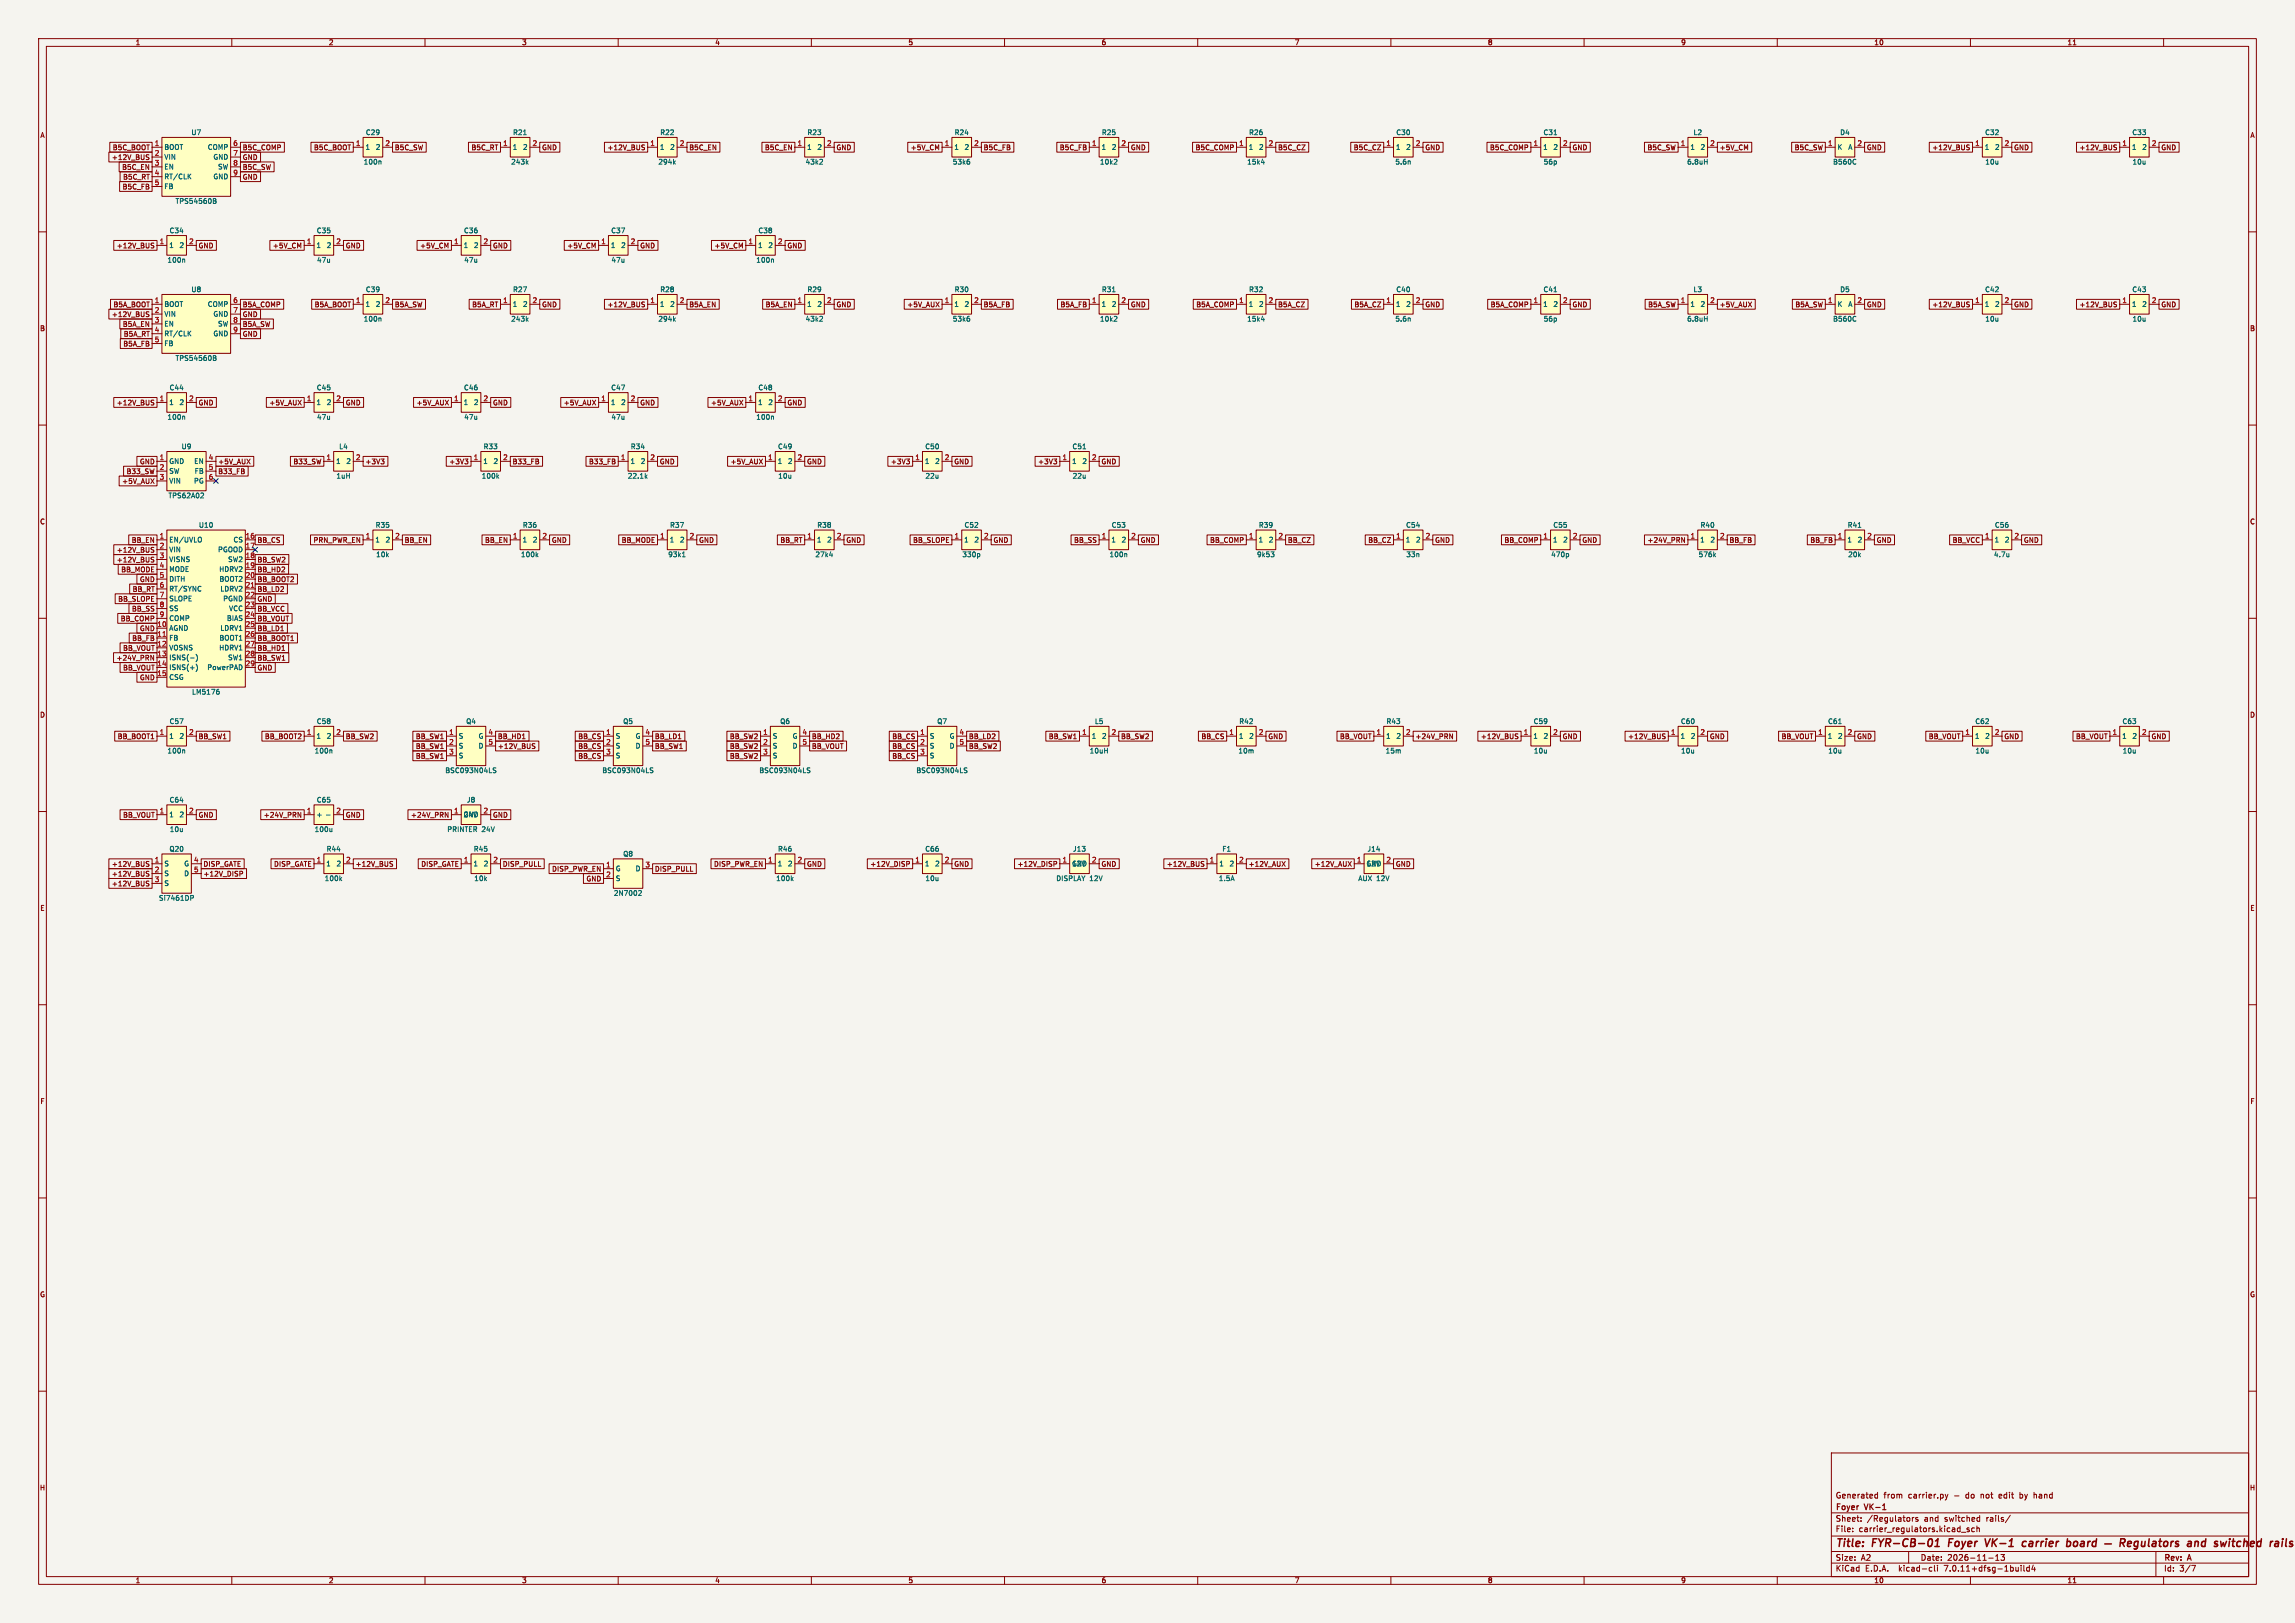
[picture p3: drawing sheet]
<svg xmlns="http://www.w3.org/2000/svg" width="594mm" height="420mm" viewBox="0 0 594 420" stroke-linecap="round" stroke-linejoin="round" font-family="sans-serif">
<defs><g id="words">
<g font-size="2.8" fill="#840000">
<text x="475" y="400.9">Title:</text>
<text x="484.7" y="400.9">FYR-CB-01</text>
<text x="505.2" y="400.9">Foyer</text>
<text x="515.5" y="400.9">VK-1</text>
<text x="525.9" y="400.9">carrier</text>
<text x="538.1" y="400.9">board</text>
<text x="571.9" y="400.9">and</text>
<text x="579.6" y="400.9">switched</text>
</g>
<g font-size="2.1" fill="#840000">
<text x="475" y="388">Generated</text>
<text x="487.5" y="388">from</text>
<text x="494" y="388">carrier.py</text>
<text x="505.9" y="388">-</text>
<text x="509.1" y="388">do</text>
<text x="513.1" y="388">not</text>
<text x="517.9" y="388">edit</text>
<text x="523.5" y="388">by</text>
<text x="527.3" y="388">hand</text>
<text x="475" y="394">Sheet:</text>
<text x="475" y="391.2">Foyer</text>
<text x="482.7" y="391.2">VK-1</text>
<text x="483.2" y="394">/Regulators</text>
<text x="498.1" y="394">and</text>
<text x="503.5" y="394">switched</text>
<text x="514.4" y="394">rails/</text>
<text x="475" y="396.7">File:</text>
<text x="481.1" y="396.7">carrier_regulators.kicad_sch</text>
<text x="475" y="406.9">KiCad</text>
<text x="475" y="404.1">Size:</text>
<text x="481.7" y="404.1">A2</text>
<text x="482.7" y="406.9">E.D.A.</text>
<text x="491.6" y="406.9">kicad-cli</text>
<text x="497" y="404.1">Date:</text>
<text x="503.5" y="406.9">7.0.11+dfsg-1build4</text>
<text x="504" y="404.1">2026-11-13</text>
<text x="560" y="404.3">Rev:</text>
<text x="560" y="406.9">Id:</text>
<text x="564.1" y="406.9">3/7</text>
<text x="566.4" y="404.3">A</text>
</g>
<g font-size="1.8" fill="#840000">
<text x="35" y="11.9">1</text>
<text x="85" y="11.9">2</text>
<text x="135" y="11.9">3</text>
<text x="185" y="11.9">4</text>
<text x="235" y="11.9">5</text>
<text x="285" y="11.9">6</text>
<text x="335" y="11.9">7</text>
<text x="385" y="11.9">8</text>
<text x="435" y="11.9">9</text>
<text x="485" y="11.9">10</text>
<text x="535" y="11.9">11</text>
<text x="10.3" y="35.9">A</text>
<text x="582.3" y="35.9">A</text>
<text x="28.8" y="41.6">+12V_BUS</text>
<text x="29.1" y="39.1">B5C_BOOT</text>
<text x="62.7" y="41.6">GND</text>
<text x="62.7" y="39.1">B5C_COMP</text>
<text x="81.1" y="39.1">B5C_BOOT</text>
<text x="102.1" y="39.1">B5C_SW</text>
<text x="121.9" y="39.1">B5C_RT</text>
<text x="140.2" y="39.1">GND</text>
<text x="157.1" y="39.1">+12V_BUS</text>
<text x="178.3" y="39.1">B5C_EN</text>
<text x="197.9" y="39.1">B5C_EN</text>
<text x="216.4" y="39.1">GND</text>
<text x="235.6" y="39.1">+5V_CM</text>
<text x="254.5" y="39.1">B5C_FB</text>
<text x="274.2" y="39.1">B5C_FB</text>
<text x="292.6" y="39.1">GND</text>
<text x="309.3" y="39.1">B5C_COMP</text>
<text x="330.7" y="39.1">B5C_CZ</text>
<text x="350.3" y="39.1">B5C_CZ</text>
<text x="368.8" y="39.1">GND</text>
<text x="385.5" y="39.1">B5C_COMP</text>
<text x="406.9" y="39.1">GND</text>
<text x="426.3" y="39.1">B5C_SW</text>
<text x="445" y="39.1">+5V_CM</text>
<text x="464.4" y="39.1">B5C_SW</text>
<text x="483.1" y="39.1">GND</text>
<text x="500" y="39.1">+12V_BUS</text>
<text x="521.2" y="39.1">GND</text>
<text x="538.1" y="39.1">+12V_BUS</text>
<text x="559.3" y="39.1">GND</text>
<text x="31.5" y="44.1">B5C_EN</text>
<text x="31.7" y="46.7">B5C_RT</text>
<text x="62.7" y="44.1">B5C_SW</text>
<text x="62.7" y="46.7">GND</text>
<text x="31.6" y="49.2">B5C_FB</text>
<text x="30.1" y="64.5">+12V_BUS</text>
<text x="51.3" y="64.5">GND</text>
<text x="70.5" y="64.5">+5V_CM</text>
<text x="89.4" y="64.5">GND</text>
<text x="108.6" y="64.5">+5V_CM</text>
<text x="127.5" y="64.5">GND</text>
<text x="146.7" y="64.5">+5V_CM</text>
<text x="165.6" y="64.5">GND</text>
<text x="184.8" y="64.5">+5V_CM</text>
<text x="203.7" y="64.5">GND</text>
<text x="28.8" y="82.2">+12V_BUS</text>
<text x="29.3" y="79.7">B5A_BOOT</text>
<text x="62.7" y="82.2">GND</text>
<text x="62.7" y="79.7">B5A_COMP</text>
<text x="81.3" y="79.7">B5A_BOOT</text>
<text x="102.1" y="79.7">B5A_SW</text>
<text x="122.1" y="79.7">B5A_RT</text>
<text x="140.2" y="79.7">GND</text>
<text x="157.1" y="79.7">+12V_BUS</text>
<text x="178.3" y="79.7">B5A_EN</text>
<text x="198" y="79.7">B5A_EN</text>
<text x="216.4" y="79.7">GND</text>
<text x="234.7" y="79.7">+5V_AUX</text>
<text x="254.5" y="79.7">B5A_FB</text>
<text x="274.4" y="79.7">B5A_FB</text>
<text x="292.6" y="79.7">GND</text>
<text x="309.5" y="79.7">B5A_COMP</text>
<text x="330.7" y="79.7">B5A_CZ</text>
<text x="350.4" y="79.7">B5A_CZ</text>
<text x="368.8" y="79.7">GND</text>
<text x="385.7" y="79.7">B5A_COMP</text>
<text x="406.9" y="79.7">GND</text>
<text x="426.5" y="79.7">B5A_SW</text>
<text x="445" y="79.7">+5V_AUX</text>
<text x="464.6" y="79.7">B5A_SW</text>
<text x="483.1" y="79.7">GND</text>
<text x="500" y="79.7">+12V_BUS</text>
<text x="521.2" y="79.7">GND</text>
<text x="538.1" y="79.7">+12V_BUS</text>
<text x="559.3" y="79.7">GND</text>
<text x="10.3" y="85.9">B</text>
<text x="31.7" y="84.8">B5A_EN</text>
<text x="31.8" y="89.9">B5A_FB</text>
<text x="31.9" y="87.3">B5A_RT</text>
<text x="62.7" y="87.3">GND</text>
<text x="62.7" y="84.8">B5A_SW</text>
<text x="582.3" y="85.9">B</text>
<text x="30.1" y="105.1">+12V_BUS</text>
<text x="51.3" y="105.1">GND</text>
<text x="69.6" y="105.1">+5V_AUX</text>
<text x="89.4" y="105.1">GND</text>
<text x="107.7" y="105.1">+5V_AUX</text>
<text x="127.5" y="105.1">GND</text>
<text x="145.8" y="105.1">+5V_AUX</text>
<text x="165.6" y="105.1">GND</text>
<text x="183.9" y="105.1">+5V_AUX</text>
<text x="203.7" y="105.1">GND</text>
<text x="31.5" y="125.4">+5V_AUX</text>
<text x="32.6" y="122.9">B33_SW</text>
<text x="36.1" y="120.3">GND</text>
<text x="56.4" y="122.9">B33_FB</text>
<text x="56.4" y="120.3">+5V_AUX</text>
<text x="75.8" y="120.3">B33_SW</text>
<text x="94.5" y="120.3">+3V3</text>
<text x="116.2" y="120.3">+3V3</text>
<text x="132.6" y="120.3">B33_FB</text>
<text x="152.3" y="120.3">B33_FB</text>
<text x="170.7" y="120.3">GND</text>
<text x="189" y="120.3">+5V_AUX</text>
<text x="208.8" y="120.3">GND</text>
<text x="230.5" y="120.3">+3V3</text>
<text x="246.9" y="120.3">GND</text>
<text x="268.6" y="120.3">+3V3</text>
<text x="285" y="120.3">GND</text>
<text x="10.3" y="135.9">C</text>
<text x="582.3" y="135.9">C</text>
<text x="30.1" y="143.2">+12V_BUS</text>
<text x="34" y="140.7">BB_EN</text>
<text x="66.5" y="140.7">BB_CS</text>
<text x="81" y="140.7">PRN_PWR_EN</text>
<text x="104.6" y="140.7">BB_EN</text>
<text x="125.4" y="140.7">BB_EN</text>
<text x="142.7" y="140.7">GND</text>
<text x="160.8" y="140.7">BB_MODE</text>
<text x="180.8" y="140.7">GND</text>
<text x="201.9" y="140.7">BB_RT</text>
<text x="218.9" y="140.7">GND</text>
<text x="236.2" y="140.7">BB_SLOPE</text>
<text x="257" y="140.7">GND</text>
<text x="277.9" y="140.7">BB_SS</text>
<text x="295.1" y="140.7">GND</text>
<text x="313.1" y="140.7">BB_COMP</text>
<text x="333.2" y="140.7">BB_CZ</text>
<text x="354" y="140.7">BB_CZ</text>
<text x="371.3" y="140.7">GND</text>
<text x="389.3" y="140.7">BB_COMP</text>
<text x="409.4" y="140.7">GND</text>
<text x="426.3" y="140.7">+24V_PRN</text>
<text x="447.5" y="140.7">BB_FB</text>
<text x="468.4" y="140.7">BB_FB</text>
<text x="485.6" y="140.7">GND</text>
<text x="505.3" y="140.7">BB_VCC</text>
<text x="523.7" y="140.7">GND</text>
<text x="30.1" y="145.7">+12V_BUS</text>
<text x="31.3" y="148.3">BB_MODE</text>
<text x="66.5" y="148.3">BB_HD2</text>
<text x="66.5" y="145.7">BB_SW2</text>
<text x="30.5" y="155.9">BB_SLOPE</text>
<text x="34.2" y="153.4">BB_RT</text>
<text x="36.1" y="150.8">GND</text>
<text x="66.5" y="155.9">GND</text>
<text x="66.5" y="153.4">BB_LD2</text>
<text x="66.5" y="150.8">BB_BOOT2</text>
<text x="31.1" y="161">BB_COMP</text>
<text x="34" y="158.4">BB_SS</text>
<text x="66.5" y="161">BB_VOUT</text>
<text x="66.5" y="158.4">BB_VCC</text>
<text x="34.1" y="166.1">BB_FB</text>
<text x="36.1" y="163.5">GND</text>
<text x="66.5" y="166.1">BB_BOOT1</text>
<text x="66.5" y="163.5">BB_LD1</text>
<text x="30" y="171.1">+24V_PRN</text>
<text x="31.7" y="173.7">BB_VOUT</text>
<text x="31.7" y="168.6">BB_VOUT</text>
<text x="66.5" y="171.1">BB_SW1</text>
<text x="66.5" y="168.6">BB_HD1</text>
<text x="66.5" y="173.7">GND</text>
<text x="36.1" y="176.2">GND</text>
<text x="10.3" y="185.9">D</text>
<text x="582.3" y="185.9">D</text>
<text x="30.3" y="191.5">BB_BOOT1</text>
<text x="51.3" y="191.5">BB_SW1</text>
<text x="68.4" y="191.5">BB_BOOT2</text>
<text x="89.4" y="191.5">BB_SW2</text>
<text x="107.5" y="191.5">BB_SW1</text>
<text x="128.7" y="191.5">BB_HD1</text>
<text x="149.5" y="191.5">BB_CS</text>
<text x="169.4" y="191.5">BB_LD1</text>
<text x="188.8" y="191.5">BB_SW2</text>
<text x="210" y="191.5">BB_HD2</text>
<text x="230.8" y="191.5">BB_CS</text>
<text x="250.7" y="191.5">BB_LD2</text>
<text x="271.3" y="191.5">BB_SW1</text>
<text x="290" y="191.5">BB_SW2</text>
<text x="310.8" y="191.5">BB_CS</text>
<text x="328.1" y="191.5">GND</text>
<text x="346.7" y="191.5">BB_VOUT</text>
<text x="366.2" y="191.5">+24V_PRN</text>
<text x="383.2" y="191.5">+12V_BUS</text>
<text x="404.3" y="191.5">GND</text>
<text x="421.3" y="191.5">+12V_BUS</text>
<text x="442.4" y="191.5">GND</text>
<text x="461" y="191.5">BB_VOUT</text>
<text x="480.5" y="191.5">GND</text>
<text x="499.1" y="191.5">BB_VOUT</text>
<text x="518.6" y="191.5">GND</text>
<text x="537.2" y="191.5">BB_VOUT</text>
<text x="556.7" y="191.5">GND</text>
<text x="107.5" y="196.5">BB_SW1</text>
<text x="107.5" y="194">BB_SW1</text>
<text x="128.7" y="194">+12V_BUS</text>
<text x="149.5" y="194">BB_CS</text>
<text x="149.5" y="196.5">BB_CS</text>
<text x="169.4" y="194">BB_SW1</text>
<text x="188.8" y="194">BB_SW2</text>
<text x="188.8" y="196.5">BB_SW2</text>
<text x="210" y="194">BB_VOUT</text>
<text x="230.8" y="194">BB_CS</text>
<text x="230.8" y="196.5">BB_CS</text>
<text x="250.7" y="194">BB_SW2</text>
<text x="31.7" y="211.8">BB_VOUT</text>
<text x="51.3" y="211.8">GND</text>
<text x="68.1" y="211.8">+24V_PRN</text>
<text x="89.4" y="211.8">GND</text>
<text x="106.2" y="211.8">+24V_PRN</text>
<text x="127.5" y="211.8">GND</text>
<text x="28.8" y="227">+12V_BUS</text>
<text x="28.8" y="224.5">+12V_BUS</text>
<text x="52.5" y="224.5">DISP_GATE</text>
<text x="52.5" y="227">+12V_DISP</text>
<text x="70.8" y="224.5">DISP_GATE</text>
<text x="91.9" y="224.5">+12V_BUS</text>
<text x="108.9" y="224.5">DISP_GATE</text>
<text x="130" y="224.5">DISP_PULL</text>
<text x="142.8" y="225.7">DISP_PWR_EN</text>
<text x="169.4" y="225.7">DISP_PULL</text>
<text x="184.7" y="224.5">DISP_PWR_EN</text>
<text x="208.8" y="224.5">GND</text>
<text x="225.1" y="224.5">+12V_DISP</text>
<text x="246.9" y="224.5">GND</text>
<text x="263.2" y="224.5">+12V_DISP</text>
<text x="285" y="224.5">GND</text>
<text x="301.9" y="224.5">+12V_BUS</text>
<text x="323.1" y="224.5">+12V_AUX</text>
<text x="340.2" y="224.5">+12V_AUX</text>
<text x="361.2" y="224.5">GND</text>
<text x="28.8" y="229.6">+12V_BUS</text>
<text x="151.7" y="228.3">GND</text>
<text x="10.3" y="235.9">E</text>
<text x="582.3" y="235.9">E</text>
<text x="10.3" y="285.9">F</text>
<text x="582.3" y="285.9">F</text>
<text x="10.3" y="335.9">G</text>
<text x="582.3" y="335.9">G</text>
<text x="10.2" y="385.9">H</text>
<text x="582.2" y="385.9">H</text>
<text x="35" y="409.9">1</text>
<text x="85" y="409.9">2</text>
<text x="135" y="409.9">3</text>
<text x="185" y="409.9">4</text>
<text x="235" y="409.9">5</text>
<text x="285" y="409.9">6</text>
<text x="335" y="409.9">7</text>
<text x="385" y="409.9">8</text>
<text x="435" y="409.9">9</text>
<text x="485" y="409.9">10</text>
<text x="535" y="409.9">11</text>
</g>
<g font-size="1.8" fill="#006464">
<text x="49.4" y="35.2">U7</text>
<text x="94.6" y="35.2">C29</text>
<text x="132.7" y="35.2">R21</text>
<text x="170.8" y="35.2">R22</text>
<text x="208.9" y="35.2">R23</text>
<text x="247" y="35.2">R24</text>
<text x="285.1" y="35.2">R25</text>
<text x="323.2" y="35.2">R26</text>
<text x="361.3" y="35.2">C30</text>
<text x="399.4" y="35.2">C31</text>
<text x="438.2" y="35.2">L2</text>
<text x="476.2" y="35.2">D4</text>
<text x="513.7" y="35.2">C32</text>
<text x="551.8" y="35.2">C33</text>
<text x="42.4" y="39">BOOT</text>
<text x="42.4" y="41.5">VIN</text>
<text x="53.7" y="39">COMP</text>
<text x="55.1" y="41.5">GND</text>
<text x="94.5" y="39">1</text>
<text x="97.1" y="39">2</text>
<text x="132.6" y="39">1</text>
<text x="135.2" y="39">2</text>
<text x="170.7" y="39">1</text>
<text x="173.3" y="39">2</text>
<text x="208.8" y="39">1</text>
<text x="211.4" y="39">2</text>
<text x="246.9" y="39">1</text>
<text x="249.5" y="39">2</text>
<text x="285" y="39">1</text>
<text x="287.6" y="39">2</text>
<text x="323.1" y="39">1</text>
<text x="325.7" y="39">2</text>
<text x="361.2" y="39">1</text>
<text x="363.8" y="39">2</text>
<text x="399.3" y="39">1</text>
<text x="401.9" y="39">2</text>
<text x="437.4" y="39">1</text>
<text x="440" y="39">2</text>
<text x="475.5" y="39">K</text>
<text x="478.3" y="39">A</text>
<text x="513.6" y="39">1</text>
<text x="516.2" y="39">2</text>
<text x="551.7" y="39">1</text>
<text x="554.3" y="39">2</text>
<text x="42.4" y="44">EN</text>
<text x="42.4" y="46.6">RT/CLK</text>
<text x="55.1" y="46.6">GND</text>
<text x="56.3" y="44">SW</text>
<text x="94" y="42.8">100n</text>
<text x="132.2" y="42.8">243k</text>
<text x="170.3" y="42.8">294k</text>
<text x="208.4" y="42.8">43k2</text>
<text x="246.5" y="42.8">53k6</text>
<text x="284.6" y="42.8">10k2</text>
<text x="322.7" y="42.8">15k4</text>
<text x="361" y="42.8">5.6n</text>
<text x="399.4" y="42.8">56p</text>
<text x="436.6" y="42.8">6.8uH</text>
<text x="474.3" y="42.8">B560C</text>
<text x="513.7" y="42.8">10u</text>
<text x="551.8" y="42.8">10u</text>
<text x="42.4" y="49.1">FB</text>
<text x="45.3" y="52.9">TPS54560B</text>
<text x="43.7" y="64.4">1</text>
<text x="43.8" y="60.6">C34</text>
<text x="46.3" y="64.4">2</text>
<text x="81.8" y="64.4">1</text>
<text x="81.9" y="60.6">C35</text>
<text x="84.4" y="64.4">2</text>
<text x="119.9" y="64.4">1</text>
<text x="120" y="60.6">C36</text>
<text x="122.5" y="64.4">2</text>
<text x="158" y="64.4">1</text>
<text x="158.1" y="60.6">C37</text>
<text x="160.6" y="64.4">2</text>
<text x="196.1" y="64.4">1</text>
<text x="196.2" y="60.6">C38</text>
<text x="198.7" y="64.4">2</text>
<text x="43.2" y="68.2">100n</text>
<text x="81.9" y="68.2">47u</text>
<text x="120" y="68.2">47u</text>
<text x="158.1" y="68.2">47u</text>
<text x="195.6" y="68.2">100n</text>
<text x="49.4" y="75.8">U8</text>
<text x="94.6" y="75.8">C39</text>
<text x="132.7" y="75.8">R27</text>
<text x="170.8" y="75.8">R28</text>
<text x="208.9" y="75.8">R29</text>
<text x="247" y="75.8">R30</text>
<text x="285.1" y="75.8">R31</text>
<text x="323.2" y="75.8">R32</text>
<text x="361.3" y="75.8">C40</text>
<text x="399.4" y="75.8">C41</text>
<text x="438.2" y="75.8">L3</text>
<text x="476.2" y="75.8">D5</text>
<text x="513.7" y="75.8">C42</text>
<text x="551.8" y="75.8">C43</text>
<text x="42.4" y="79.6">BOOT</text>
<text x="42.4" y="82.1">VIN</text>
<text x="53.7" y="79.6">COMP</text>
<text x="55.1" y="82.1">GND</text>
<text x="94" y="83.4">100n</text>
<text x="94.5" y="79.6">1</text>
<text x="97.1" y="79.6">2</text>
<text x="132.2" y="83.4">243k</text>
<text x="132.6" y="79.6">1</text>
<text x="135.2" y="79.6">2</text>
<text x="170.3" y="83.4">294k</text>
<text x="170.7" y="79.6">1</text>
<text x="173.3" y="79.6">2</text>
<text x="208.4" y="83.4">43k2</text>
<text x="208.8" y="79.6">1</text>
<text x="211.4" y="79.6">2</text>
<text x="246.5" y="83.4">53k6</text>
<text x="246.9" y="79.6">1</text>
<text x="249.5" y="79.6">2</text>
<text x="284.6" y="83.4">10k2</text>
<text x="285" y="79.6">1</text>
<text x="287.6" y="79.6">2</text>
<text x="322.7" y="83.4">15k4</text>
<text x="323.1" y="79.6">1</text>
<text x="325.7" y="79.6">2</text>
<text x="361" y="83.4">5.6n</text>
<text x="361.2" y="79.6">1</text>
<text x="363.8" y="79.6">2</text>
<text x="399.3" y="79.6">1</text>
<text x="399.4" y="83.4">56p</text>
<text x="401.9" y="79.6">2</text>
<text x="436.6" y="83.4">6.8uH</text>
<text x="437.4" y="79.6">1</text>
<text x="440" y="79.6">2</text>
<text x="474.3" y="83.4">B560C</text>
<text x="475.5" y="79.6">K</text>
<text x="478.3" y="79.6">A</text>
<text x="513.6" y="79.6">1</text>
<text x="513.7" y="83.4">10u</text>
<text x="516.2" y="79.6">2</text>
<text x="551.7" y="79.6">1</text>
<text x="551.8" y="83.4">10u</text>
<text x="554.3" y="79.6">2</text>
<text x="42.4" y="84.7">EN</text>
<text x="42.4" y="87.2">RT/CLK</text>
<text x="42.4" y="89.8">FB</text>
<text x="55.1" y="87.2">GND</text>
<text x="56.3" y="84.7">SW</text>
<text x="45.3" y="93.6">TPS54560B</text>
<text x="43.8" y="101.2">C44</text>
<text x="81.9" y="101.2">C45</text>
<text x="120" y="101.2">C46</text>
<text x="158.1" y="101.2">C47</text>
<text x="196.2" y="101.2">C48</text>
<text x="43.7" y="105">1</text>
<text x="46.3" y="105">2</text>
<text x="81.8" y="105">1</text>
<text x="84.4" y="105">2</text>
<text x="119.9" y="105">1</text>
<text x="122.5" y="105">2</text>
<text x="158" y="105">1</text>
<text x="160.6" y="105">2</text>
<text x="196.1" y="105">1</text>
<text x="198.7" y="105">2</text>
<text x="43.2" y="108.8">100n</text>
<text x="81.9" y="108.8">47u</text>
<text x="120" y="108.8">47u</text>
<text x="158.1" y="108.8">47u</text>
<text x="195.6" y="108.8">100n</text>
<text x="46.9" y="116.4">U9</text>
<text x="87.7" y="116.4">L4</text>
<text x="125.1" y="116.4">R33</text>
<text x="163.2" y="116.4">R34</text>
<text x="201.3" y="116.4">C49</text>
<text x="239.4" y="116.4">C50</text>
<text x="277.5" y="116.4">C51</text>
<text x="43.7" y="120.2">GND</text>
<text x="43.7" y="122.8">SW</text>
<text x="43.7" y="125.3">VIN</text>
<text x="50.1" y="125.3">PG</text>
<text x="50.1" y="120.2">EN</text>
<text x="50.3" y="122.8">FB</text>
<text x="86.9" y="120.2">1</text>
<text x="87" y="124.1">1uH</text>
<text x="89.5" y="120.2">2</text>
<text x="124.6" y="124.1">100k</text>
<text x="125" y="120.2">1</text>
<text x="127.6" y="120.2">2</text>
<text x="162.4" y="124.1">22.1k</text>
<text x="163.1" y="120.2">1</text>
<text x="165.7" y="120.2">2</text>
<text x="201.2" y="120.2">1</text>
<text x="201.3" y="124.1">10u</text>
<text x="203.8" y="120.2">2</text>
<text x="239.3" y="120.2">1</text>
<text x="239.4" y="124.1">22u</text>
<text x="241.9" y="120.2">2</text>
<text x="277.4" y="120.2">1</text>
<text x="277.5" y="124.1">22u</text>
<text x="280" y="120.2">2</text>
<text x="43.5" y="129.1">TPS62A02</text>
<text x="51.4" y="136.8">U10</text>
<text x="97.1" y="136.8">R35</text>
<text x="135.2" y="136.8">R36</text>
<text x="173.3" y="136.8">R37</text>
<text x="211.4" y="136.8">R38</text>
<text x="249.5" y="136.8">C52</text>
<text x="287.6" y="136.8">C53</text>
<text x="325.7" y="136.8">R39</text>
<text x="363.8" y="136.8">C54</text>
<text x="401.9" y="136.8">C55</text>
<text x="440" y="136.8">R40</text>
<text x="478.1" y="136.8">R41</text>
<text x="516.2" y="136.8">C56</text>
<text x="43.7" y="140.6">EN/UVLO</text>
<text x="43.7" y="143.1">VIN</text>
<text x="56.3" y="143.1">PGOOD</text>
<text x="60.3" y="140.6">CS</text>
<text x="97" y="140.6">1</text>
<text x="99.7" y="140.6">2</text>
<text x="135.1" y="140.6">1</text>
<text x="137.8" y="140.6">2</text>
<text x="173.2" y="140.6">1</text>
<text x="175.9" y="140.6">2</text>
<text x="211.3" y="140.6">1</text>
<text x="214" y="140.6">2</text>
<text x="249.4" y="140.6">1</text>
<text x="252.1" y="140.6">2</text>
<text x="287.5" y="140.6">1</text>
<text x="290.2" y="140.6">2</text>
<text x="325.6" y="140.6">1</text>
<text x="328.3" y="140.6">2</text>
<text x="363.7" y="140.6">1</text>
<text x="366.4" y="140.6">2</text>
<text x="401.8" y="140.6">1</text>
<text x="404.5" y="140.6">2</text>
<text x="439.9" y="140.6">1</text>
<text x="442.6" y="140.6">2</text>
<text x="478" y="140.6">1</text>
<text x="480.7" y="140.6">2</text>
<text x="516.1" y="140.6">1</text>
<text x="518.8" y="140.6">2</text>
<text x="43.7" y="145.6">VISNS</text>
<text x="43.7" y="148.2">MODE</text>
<text x="56.6" y="148.2">HDRV2</text>
<text x="58.9" y="145.6">SW2</text>
<text x="97.2" y="144.4">10k</text>
<text x="134.7" y="144.4">100k</text>
<text x="172.8" y="144.4">93k1</text>
<text x="210.9" y="144.4">27k4</text>
<text x="249" y="144.4">330p</text>
<text x="287.1" y="144.4">100n</text>
<text x="325.2" y="144.4">9k53</text>
<text x="363.9" y="144.4">33n</text>
<text x="401.4" y="144.4">470p</text>
<text x="439.5" y="144.4">576k</text>
<text x="478.2" y="144.4">20k</text>
<text x="516" y="144.4">4.7u</text>
<text x="43.7" y="150.7">DITH</text>
<text x="43.7" y="153.3">RT/SYNC</text>
<text x="43.7" y="155.8">SLOPE</text>
<text x="56.7" y="150.7">BOOT2</text>
<text x="56.9" y="153.3">LDRV2</text>
<text x="57.6" y="155.8">PGND</text>
<text x="43.7" y="158.3">SS</text>
<text x="43.7" y="160.9">COMP</text>
<text x="58.6" y="160.9">BIAS</text>
<text x="59.2" y="158.3">VCC</text>
<text x="43.7" y="163.4">AGND</text>
<text x="43.7" y="166">FB</text>
<text x="56.7" y="166">BOOT1</text>
<text x="56.9" y="163.4">LDRV1</text>
<text x="43.7" y="168.5">VOSNS</text>
<text x="43.7" y="171">ISNS(-)</text>
<text x="43.7" y="173.6">ISNS(+)</text>
<text x="53.5" y="173.6">PowerPAD</text>
<text x="56.6" y="168.5">HDRV1</text>
<text x="58.9" y="171">SW1</text>
<text x="43.7" y="176.1">CSG</text>
<text x="49.6" y="179.9">LM5176</text>
<text x="43.7" y="191.4">1</text>
<text x="43.8" y="187.6">C57</text>
<text x="46.3" y="191.4">2</text>
<text x="81.8" y="191.4">1</text>
<text x="81.9" y="187.6">C58</text>
<text x="84.4" y="191.4">2</text>
<text x="118.6" y="191.4">S</text>
<text x="120.5" y="187.6">Q4</text>
<text x="123.7" y="191.4">G</text>
<text x="159.3" y="191.4">S</text>
<text x="161.2" y="187.6">Q5</text>
<text x="164.4" y="191.4">G</text>
<text x="199.9" y="191.4">S</text>
<text x="201.8" y="187.6">Q6</text>
<text x="205" y="191.4">G</text>
<text x="240.5" y="191.4">S</text>
<text x="242.5" y="187.6">Q7</text>
<text x="245.7" y="191.4">G</text>
<text x="282.4" y="191.4">1</text>
<text x="283.3" y="187.6">L5</text>
<text x="285.1" y="191.4">2</text>
<text x="320.5" y="191.4">1</text>
<text x="320.6" y="187.6">R42</text>
<text x="323.2" y="191.4">2</text>
<text x="358.6" y="191.4">1</text>
<text x="358.7" y="187.6">R43</text>
<text x="361.3" y="191.4">2</text>
<text x="396.7" y="191.4">1</text>
<text x="396.8" y="187.6">C59</text>
<text x="399.4" y="191.4">2</text>
<text x="434.8" y="191.4">1</text>
<text x="434.9" y="187.6">C60</text>
<text x="437.5" y="191.4">2</text>
<text x="472.9" y="191.4">1</text>
<text x="473" y="187.6">C61</text>
<text x="475.6" y="191.4">2</text>
<text x="511" y="191.4">1</text>
<text x="511.1" y="187.6">C62</text>
<text x="513.7" y="191.4">2</text>
<text x="549.1" y="191.4">1</text>
<text x="549.2" y="187.6">C63</text>
<text x="551.8" y="191.4">2</text>
<text x="43.2" y="195.2">100n</text>
<text x="81.3" y="195.2">100n</text>
<text x="118.6" y="193.9">S</text>
<text x="118.6" y="196.4">S</text>
<text x="123.7" y="193.9">D</text>
<text x="159.3" y="193.9">S</text>
<text x="159.3" y="196.4">S</text>
<text x="164.4" y="193.9">D</text>
<text x="199.9" y="193.9">S</text>
<text x="199.9" y="196.4">S</text>
<text x="205" y="193.9">D</text>
<text x="240.5" y="193.9">S</text>
<text x="240.5" y="196.4">S</text>
<text x="245.7" y="193.9">D</text>
<text x="281.9" y="195.2">10uH</text>
<text x="320.4" y="195.2">10m</text>
<text x="358.5" y="195.2">15m</text>
<text x="396.9" y="195.2">10u</text>
<text x="435" y="195.2">10u</text>
<text x="473.1" y="195.2">10u</text>
<text x="511.2" y="195.2">10u</text>
<text x="549.3" y="195.2">10u</text>
<text x="115.1" y="200.3">BSC093N04LS</text>
<text x="155.8" y="200.3">BSC093N04LS</text>
<text x="196.4" y="200.3">BSC093N04LS</text>
<text x="237.1" y="200.3">BSC093N04LS</text>
<text x="43.8" y="207.9">C64</text>
<text x="81.9" y="207.9">C65</text>
<text x="120.7" y="207.9">J8</text>
<text x="43.7" y="211.7">1</text>
<text x="43.8" y="215.5">10u</text>
<text x="46.3" y="211.7">2</text>
<text x="81.3" y="215.5">100u</text>
<text x="81.8" y="211.7">+</text>
<text x="115.6" y="215.5">PRINTER</text>
<text x="119.9" y="211.7">24V</text>
<text x="124.7" y="215.5">24V</text>
<text x="43.7" y="220.6">Q20</text>
<text x="84.4" y="220.6">R44</text>
<text x="122.5" y="220.6">R45</text>
<text x="161.2" y="221.8">Q8</text>
<text x="201.3" y="220.6">R46</text>
<text x="239.4" y="220.6">C66</text>
<text x="277.6" y="220.6">J13</text>
<text x="316.3" y="220.6">F1</text>
<text x="353.8" y="220.6">J14</text>
<text x="42.4" y="224.4">S</text>
<text x="42.4" y="226.9">S</text>
<text x="47.5" y="224.4">G</text>
<text x="47.5" y="226.9">D</text>
<text x="84.3" y="224.4">1</text>
<text x="87" y="224.4">2</text>
<text x="122.4" y="224.4">1</text>
<text x="125.1" y="224.4">2</text>
<text x="159.3" y="225.7">G</text>
<text x="164.4" y="225.7">D</text>
<text x="201.2" y="224.4">1</text>
<text x="203.8" y="224.4">2</text>
<text x="239.3" y="224.4">1</text>
<text x="241.9" y="224.4">2</text>
<text x="277.4" y="224.4">12V</text>
<text x="315.5" y="224.4">1</text>
<text x="318.1" y="224.4">2</text>
<text x="353.6" y="224.4">12V</text>
<text x="41" y="233.3">Si7461DP</text>
<text x="42.4" y="229.5">S</text>
<text x="83.9" y="228.2">100k</text>
<text x="122.6" y="228.2">10k</text>
<text x="158.8" y="232">2N7002</text>
<text x="159.3" y="228.2">S</text>
<text x="200.8" y="228.2">100k</text>
<text x="239.4" y="228.2">10u</text>
<text x="273.3" y="228.2">DISPLAY</text>
<text x="282" y="228.2">12V</text>
<text x="315.3" y="228.2">1.5A</text>
<text x="351.4" y="228.2">AUX 12V</text>
</g>
<g font-size="1.8" fill="#a90000">
<text x="39.9" y="37.8">1</text>
<text x="39.9" y="40.4">2</text>
<text x="60.3" y="37.8">6</text>
<text x="60.3" y="40.4">7</text>
<text x="92" y="37.8">1</text>
<text x="99.6" y="37.8">2</text>
<text x="130.1" y="37.8">1</text>
<text x="137.7" y="37.8">2</text>
<text x="168.2" y="37.8">1</text>
<text x="175.8" y="37.8">2</text>
<text x="206.3" y="37.8">1</text>
<text x="213.9" y="37.8">2</text>
<text x="244.4" y="37.8">1</text>
<text x="252" y="37.8">2</text>
<text x="282.5" y="37.8">1</text>
<text x="290.1" y="37.8">2</text>
<text x="320.6" y="37.8">1</text>
<text x="328.2" y="37.8">2</text>
<text x="358.7" y="37.8">1</text>
<text x="366.3" y="37.8">2</text>
<text x="396.8" y="37.8">1</text>
<text x="404.4" y="37.8">2</text>
<text x="434.9" y="37.8">1</text>
<text x="442.5" y="37.8">2</text>
<text x="473" y="37.8">1</text>
<text x="480.6" y="37.8">2</text>
<text x="511.1" y="37.8">1</text>
<text x="518.7" y="37.8">2</text>
<text x="549.2" y="37.8">1</text>
<text x="556.8" y="37.8">2</text>
<text x="39.9" y="42.9">3</text>
<text x="39.9" y="45.5">4</text>
<text x="60.3" y="42.9">8</text>
<text x="60.3" y="45.5">9</text>
<text x="39.9" y="48">5</text>
<text x="41.2" y="63.2">1</text>
<text x="48.8" y="63.2">2</text>
<text x="79.3" y="63.2">1</text>
<text x="86.9" y="63.2">2</text>
<text x="117.4" y="63.2">1</text>
<text x="125" y="63.2">2</text>
<text x="155.5" y="63.2">1</text>
<text x="163.1" y="63.2">2</text>
<text x="193.6" y="63.2">1</text>
<text x="201.2" y="63.2">2</text>
<text x="39.9" y="78.5">1</text>
<text x="39.9" y="81">2</text>
<text x="39.9" y="83.6">3</text>
<text x="60.3" y="78.5">6</text>
<text x="60.3" y="81">7</text>
<text x="60.3" y="83.6">8</text>
<text x="92" y="78.5">1</text>
<text x="99.6" y="78.5">2</text>
<text x="130.1" y="78.5">1</text>
<text x="137.7" y="78.5">2</text>
<text x="168.2" y="78.5">1</text>
<text x="175.8" y="78.5">2</text>
<text x="206.3" y="78.5">1</text>
<text x="213.9" y="78.5">2</text>
<text x="244.4" y="78.5">1</text>
<text x="252" y="78.5">2</text>
<text x="282.5" y="78.5">1</text>
<text x="290.1" y="78.5">2</text>
<text x="320.6" y="78.5">1</text>
<text x="328.2" y="78.5">2</text>
<text x="358.7" y="78.5">1</text>
<text x="366.3" y="78.5">2</text>
<text x="396.8" y="78.5">1</text>
<text x="404.4" y="78.5">2</text>
<text x="434.9" y="78.5">1</text>
<text x="442.5" y="78.5">2</text>
<text x="473" y="78.5">1</text>
<text x="480.6" y="78.5">2</text>
<text x="511.1" y="78.5">1</text>
<text x="518.7" y="78.5">2</text>
<text x="549.2" y="78.5">1</text>
<text x="556.8" y="78.5">2</text>
<text x="39.9" y="86.1">4</text>
<text x="39.9" y="88.6">5</text>
<text x="60.3" y="86.1">9</text>
<text x="41.2" y="103.9">1</text>
<text x="48.8" y="103.9">2</text>
<text x="79.3" y="103.9">1</text>
<text x="86.9" y="103.9">2</text>
<text x="117.4" y="103.9">1</text>
<text x="125" y="103.9">2</text>
<text x="155.5" y="103.9">1</text>
<text x="163.1" y="103.9">2</text>
<text x="193.6" y="103.9">1</text>
<text x="201.2" y="103.9">2</text>
<text x="41.2" y="119.1">1</text>
<text x="53.9" y="119.1">4</text>
<text x="84.4" y="119.1">1</text>
<text x="92" y="119.1">2</text>
<text x="122.5" y="119.1">1</text>
<text x="130.1" y="119.1">2</text>
<text x="160.6" y="119.1">1</text>
<text x="168.2" y="119.1">2</text>
<text x="198.7" y="119.1">1</text>
<text x="206.3" y="119.1">2</text>
<text x="236.8" y="119.1">1</text>
<text x="244.4" y="119.1">2</text>
<text x="274.9" y="119.1">1</text>
<text x="282.5" y="119.1">2</text>
<text x="41.2" y="121.7">2</text>
<text x="41.2" y="124.2">3</text>
<text x="53.9" y="121.7">5</text>
<text x="53.9" y="124.2">6</text>
<text x="41.2" y="139.4">1</text>
<text x="41.2" y="142">2</text>
<text x="63.5" y="139.4">16</text>
<text x="63.5" y="142">17</text>
<text x="94.5" y="139.4">1</text>
<text x="102.2" y="139.4">2</text>
<text x="132.6" y="139.4">1</text>
<text x="140.3" y="139.4">2</text>
<text x="170.7" y="139.4">1</text>
<text x="178.4" y="139.4">2</text>
<text x="208.8" y="139.4">1</text>
<text x="216.5" y="139.4">2</text>
<text x="246.9" y="139.4">1</text>
<text x="254.6" y="139.4">2</text>
<text x="285" y="139.4">1</text>
<text x="292.7" y="139.4">2</text>
<text x="323.1" y="139.4">1</text>
<text x="330.8" y="139.4">2</text>
<text x="361.2" y="139.4">1</text>
<text x="368.9" y="139.4">2</text>
<text x="399.3" y="139.4">1</text>
<text x="407" y="139.4">2</text>
<text x="437.4" y="139.4">1</text>
<text x="445.1" y="139.4">2</text>
<text x="475.5" y="139.4">1</text>
<text x="483.2" y="139.4">2</text>
<text x="513.6" y="139.4">1</text>
<text x="521.3" y="139.4">2</text>
<text x="41.2" y="144.5">3</text>
<text x="41.2" y="147.1">4</text>
<text x="41.2" y="149.6">5</text>
<text x="63.5" y="144.5">18</text>
<text x="63.5" y="147.1">19</text>
<text x="63.5" y="149.6">20</text>
<text x="41.2" y="152.1">6</text>
<text x="41.2" y="154.7">7</text>
<text x="63.5" y="152.1">21</text>
<text x="63.5" y="154.7">22</text>
<text x="41.2" y="157.2">8</text>
<text x="41.2" y="159.8">9</text>
<text x="63.5" y="157.2">23</text>
<text x="63.5" y="159.8">24</text>
<text x="40.6" y="162.3">10</text>
<text x="40.6" y="164.8">11</text>
<text x="40.6" y="167.4">12</text>
<text x="63.5" y="162.3">25</text>
<text x="63.5" y="164.8">26</text>
<text x="63.5" y="167.4">27</text>
<text x="40.6" y="169.9">13</text>
<text x="40.6" y="172.5">14</text>
<text x="63.5" y="169.9">28</text>
<text x="63.5" y="172.5">29</text>
<text x="40.6" y="175">15</text>
<text x="41.2" y="190.2">1</text>
<text x="48.8" y="190.2">2</text>
<text x="79.3" y="190.2">1</text>
<text x="86.9" y="190.2">2</text>
<text x="116.1" y="190.2">1</text>
<text x="126.3" y="190.2">4</text>
<text x="156.8" y="190.2">1</text>
<text x="166.9" y="190.2">4</text>
<text x="197.4" y="190.2">1</text>
<text x="207.6" y="190.2">4</text>
<text x="238.1" y="190.2">1</text>
<text x="248.2" y="190.2">4</text>
<text x="280" y="190.2">1</text>
<text x="287.6" y="190.2">2</text>
<text x="318.1" y="190.2">1</text>
<text x="325.7" y="190.2">2</text>
<text x="356.2" y="190.2">1</text>
<text x="363.8" y="190.2">2</text>
<text x="394.3" y="190.2">1</text>
<text x="401.9" y="190.2">2</text>
<text x="432.4" y="190.2">1</text>
<text x="440" y="190.2">2</text>
<text x="470.5" y="190.2">1</text>
<text x="478.1" y="190.2">2</text>
<text x="508.6" y="190.2">1</text>
<text x="516.2" y="190.2">2</text>
<text x="546.7" y="190.2">1</text>
<text x="554.3" y="190.2">2</text>
<text x="116.1" y="192.8">2</text>
<text x="116.1" y="195.3">3</text>
<text x="126.3" y="192.8">5</text>
<text x="156.8" y="192.8">2</text>
<text x="156.8" y="195.3">3</text>
<text x="166.9" y="192.8">5</text>
<text x="197.4" y="192.8">2</text>
<text x="197.4" y="195.3">3</text>
<text x="207.6" y="192.8">5</text>
<text x="238.1" y="192.8">2</text>
<text x="238.1" y="195.3">3</text>
<text x="248.2" y="192.8">5</text>
<text x="41.2" y="210.6">1</text>
<text x="48.8" y="210.6">2</text>
<text x="79.3" y="210.6">1</text>
<text x="86.9" y="210.6">2</text>
<text x="117.4" y="210.6">1</text>
<text x="125" y="210.6">2</text>
<text x="39.9" y="223.3">1</text>
<text x="39.9" y="225.8">2</text>
<text x="50.1" y="223.3">4</text>
<text x="50.1" y="225.8">5</text>
<text x="81.8" y="223.3">1</text>
<text x="89.5" y="223.3">2</text>
<text x="119.9" y="223.3">1</text>
<text x="127.6" y="223.3">2</text>
<text x="156.8" y="224.5">1</text>
<text x="156.8" y="227.1">2</text>
<text x="166.9" y="224.5">3</text>
<text x="198.7" y="223.3">1</text>
<text x="206.3" y="223.3">2</text>
<text x="236.8" y="223.3">1</text>
<text x="244.4" y="223.3">2</text>
<text x="274.9" y="223.3">1</text>
<text x="282.5" y="223.3">2</text>
<text x="313" y="223.3">1</text>
<text x="320.6" y="223.3">2</text>
<text x="351.1" y="223.3">1</text>
<text x="358.7" y="223.3">2</text>
<text x="39.9" y="228.3">3</text>
</g>
</g></defs>
<path d="M0 0h594v420h-594z" fill="#f5f4ef" stroke="#f5f4ef" stroke-width=".26"/>
<g fill="none" stroke="#840000" stroke-width=".26">
<path d="M10 10h574v400h-574zM12 12h570v396h-570zM60 10v2M110 10v2M160 10v2M210 10v2M260 10v2M310 10v2M360 10v2M410 10v2M460 10v2M510 10v2"/>
<path d="M536.6 11.6h.7M560 10v2M28.2 39.4h11.2v2.5h-11.2zM28.4 36.8h11v2.6h-11zM39.4 38.1h2.5M41.9 35.6h17.8v15.2h-17.8zM59.7 38.1h2.5M62.2 39.4h5.2v2.5h-5.2zM62.2 36.8h11.4v2.6h-11.4zM80.5 36.8h10.9v2.6h-10.9zM91.4 38.1h2.6M94 35.6h5.1v5h-5.1z"/>
<path d="M99.1 38.1h2.5M101.6 36.8h8.7v2.6h-8.7zM121.3 36.8h8.2v2.6h-8.2zM129.5 38.1h2.6M132.1 35.6h5.1v5h-5.1zM137.2 38.1h2.5M139.7 36.8h5.2v2.6h-5.2zM156.4 36.8h11.2v2.6h-11.2zM166.3 38.1l.4 .1 .1 .3-.5 .3M166.3 37.5l.5 .1M167.6 38.1h2.6M170.2 35.6h5.1v5h-5.1z"/>
<path d="M175.3 38.1h2.5M177.8 36.8h8.5v2.6h-8.5zM197.2 36.8h8.5v2.6h-8.5zM205.7 38.1h2.6M208.3 35.6h5.1v5h-5.1zM213.4 38.1h2.5M215.9 36.8h5.2v2.6h-5.2zM234.9 36.8h8.9v2.6h-8.9zM243.8 38.1h2.6M246.4 35.6h5.1v5h-5.1zM251.5 38.1h2.5M254 36.8h8.4v2.6h-8.4z"/>
<path d="M273.5 36.8h8.4v2.6h-8.4zM281.9 38.1h2.6M284.5 35.6h5.1v5h-5.1zM289.6 38.1h2.5M292.1 36.8h5.2v2.6h-5.2zM308.7 36.8h11.3v2.6h-11.3zM320 38.1h2.6M322.6 35.6h5.1v5h-5.1zM327.7 38.1h2.5M330.2 36.8h8.5v2.6h-8.5zM349.6 36.8h8.5v2.6h-8.5zM358.1 38.1h2.6"/>
<path d="M360.7 35.6h5.1v5h-5.1zM365.8 38.1h2.5M368.3 36.8h5.2v2.6h-5.2zM384.9 36.8h11.3v2.6h-11.3zM396.2 38.1h2.6M398.8 35.6h5.1v5h-5.1zM403.9 38.1h2.5M406.4 36.8h5.2v2.6h-5.2zM425.6 36.8h8.7v2.6h-8.7zM434.3 38.1h2.6M436.9 35.6h5.1v5h-5.1zM442 38.1h2.5"/>
<path d="M444.5 36.8h8.9v2.6h-8.9zM463.7 36.8h8.7v2.6h-8.7zM472.4 38.1h2.6M475 35.6h5.1v5h-5.1zM480.1 38.1h2.5M482.6 36.8h5.2v2.6h-5.2zM499.3 36.8h11.2v2.6h-11.2zM509.2 38.1l.4 .1 .1 .3-.5 .3M509.2 37.5l.5 .1M510.5 38.1h2.6M513.1 35.6h5.1v5h-5.1zM518.2 38.1h2.5"/>
<path d="M520.7 36.8h5.2v2.6h-5.2zM537.4 36.8h11.2v2.6h-11.2zM547.3 38.1l.4 .1 .1 .3-.5 .3M547.3 37.5l.5 .1M548.6 38.1h2.6M551.2 35.6h5.1v5h-5.1zM556.3 38.1h2.5M558.8 36.8h5.2v2.6h-5.2zM10 60h2M30.8 41.9h8.6v2.6h-8.6zM31 47h8.4v2.5h-8.4zM31.1 44.5h8.3v2.5h-8.3z"/>
<path d="M38.1 40.6l.3 .2 .2 .3-.6 .2M38.1 40l.5 .1M39.4 40.6h2.5M39.4 43.2h2.5M39.4 45.7h2.5M39.4 48.3h2.5M59.7 40.6h2.5M59.7 43.2h2.5M59.7 45.7h2.5M62.2 41.9h8.7v2.6h-8.7zM62.2 44.5h5.2v2.5h-5.2zM582 60h2"/>
<path d="M28.6 77.5h10.8v2.5h-10.8zM29.4 62.2h11.2v2.6h-11.2zM39.3 63.5l.4 .1 .1 .3-.5 .3M39.3 62.9l.5 .1M39.4 78.7h2.5M40.6 63.5h2.6M41.9 76.2h17.8v15.2h-17.8zM43.2 61h5.1v5h-5.1zM48.3 63.5h2.5M50.8 62.2h5.2v2.6h-5.2zM59.7 78.7h2.5M62.2 77.5h11.2v2.5h-11.2z"/>
<path d="M69.8 62.2h8.9v2.6h-8.9zM78.7 63.5h2.6M80.7 77.5h10.7v2.5h-10.7zM81.3 61h5.1v5h-5.1zM86.4 63.5h2.5M88.9 62.2h5.2v2.6h-5.2zM91.4 78.7h2.6M94 76.2h5.1v5.1h-5.1zM99.1 78.7h2.5M101.6 77.5h8.5v2.5h-8.5zM107.9 62.2h8.9v2.6h-8.9zM116.8 63.5h2.6"/>
<path d="M119.4 61h5.1v5h-5.1zM121.4 77.5h8.1v2.5h-8.1zM124.5 63.5h2.5M127 62.2h5.2v2.6h-5.2zM129.5 78.7h2.6M132.1 76.2h5.1v5.1h-5.1zM137.2 78.7h2.5M139.7 77.5h5.2v2.5h-5.2zM146 62.2h8.9v2.6h-8.9zM154.9 63.5h2.6M156.4 77.5h11.2v2.5h-11.2zM157.5 61h5.1v5h-5.1z"/>
<path d="M162.6 63.5h2.5M165.1 62.2h5.2v2.6h-5.2zM166.3 78.7l.4 .2 .1 .3-.5 .2M166.3 78.1l.5 .1M167.6 78.7h2.6M170.2 76.2h5.1v5.1h-5.1zM175.3 78.7h2.5M177.8 77.5h8.3v2.5h-8.3zM184.1 62.2h8.9v2.6h-8.9zM193 63.5h2.6M195.6 61h5.1v5h-5.1zM197.4 77.5h8.3v2.5h-8.3z"/>
<path d="M200.7 63.5h2.5M203.2 62.2h5.2v2.6h-5.2zM205.7 78.7h2.6M208.3 76.2h5.1v5.1h-5.1zM213.4 78.7h2.5M215.9 77.5h5.2v2.5h-5.2zM234 77.5h9.8v2.5h-9.8zM243.8 78.7h2.6M246.4 76.2h5.1v5.1h-5.1zM251.5 78.7h2.5M254 77.5h8.2v2.5h-8.2zM273.7 77.5h8.2v2.5h-8.2z"/>
<path d="M281.9 78.7h2.6M284.5 76.2h5.1v5.1h-5.1zM289.6 78.7h2.5M292.1 77.5h5.2v2.5h-5.2zM308.8 77.5h11.2v2.5h-11.2zM320 78.7h2.6M322.6 76.2h5.1v5.1h-5.1zM327.7 78.7h2.5M330.2 77.5h8.3v2.5h-8.3zM349.8 77.5h8.3v2.5h-8.3zM358.1 78.7h2.6M360.7 76.2h5.1v5.1h-5.1z"/>
<path d="M365.8 78.7h2.5M368.3 77.5h5.2v2.5h-5.2zM385 77.5h11.2v2.5h-11.2zM396.2 78.7h2.6M398.8 76.2h5.1v5.1h-5.1zM403.9 78.7h2.5M406.4 77.5h5.2v2.5h-5.2zM425.8 77.5h8.5v2.5h-8.5zM434.3 78.7h2.6M436.9 76.2h5.1v5.1h-5.1zM442 78.7h2.5M444.5 77.5h9.8v2.5h-9.8z"/>
<path d="M463.9 77.5h8.5v2.5h-8.5zM472.4 78.7h2.6M475 76.2h5.1v5.1h-5.1zM480.1 78.7h2.5M482.6 77.5h5.2v2.5h-5.2zM499.3 77.5h11.2v2.5h-11.2zM509.2 78.7l.4 .2 .1 .3-.5 .2M509.2 78.1l.5 .1M510.5 78.7h2.6M513.1 76.2h5.1v5.1h-5.1zM518.2 78.7h2.5M520.7 77.5h5.2v2.5h-5.2z"/>
<path d="M537.4 77.5h11.2v2.5h-11.2zM547.3 78.7l.4 .2 .1 .3-.5 .2M547.3 78.1l.5 .1M548.6 78.7h2.6M551.2 76.2h5.1v5.1h-5.1zM556.3 78.7h2.5M558.8 77.5h5.2v2.5h-5.2zM28.2 80h11.2v2.6h-11.2zM31 82.6h8.4v2.5h-8.4zM31.1 87.6h8.3v2.6h-8.3zM31.3 85.1h8.1v2.5h-8.1zM38.1 81.3l.3 .1 .2 .3-.6 .3"/>
<path d="M38.1 80.7h.5M39.4 81.3h2.5M39.4 83.8h2.5M39.4 86.4h2.5M39.4 88.9h2.5M59.7 81.3h2.5M59.7 83.8h2.5M59.7 86.4h2.5M62.2 85.1h5.2v2.5h-5.2zM62.2 82.6h8.6v2.5h-8.6zM62.2 80h5.2v2.6h-5.2zM10 110h2"/>
<path d="M29.4 102.9h11.2v2.5h-11.2zM35.4 118.1h5.2v2.6h-5.2zM39.3 104.1l.4 .2 .1 .3-.5 .2M39.3 103.5l.5 .1M40.6 119.4h2.6M40.6 104.1h2.6M43.2 116.8h10.1v10.2h-10.1zM43.2 101.6h5.1v5.1h-5.1zM48.3 104.1h2.5M50.8 102.9h5.2v2.5h-5.2zM53.3 119.4h2.6M55.9 118.1h9.8v2.6h-9.8z"/>
<path d="M68.9 102.9h9.8v2.5h-9.8zM75.2 118.1h8.6v2.6h-8.6zM78.7 104.1h2.6M81.3 101.6h5.1v5.1h-5.1zM83.8 119.4h2.6M86.4 116.8h5v5.1h-5zM86.4 104.1h2.5M88.9 102.9h5.2v2.5h-5.2zM91.4 119.4h2.6M94 118.1h6.4v2.6h-6.4zM98.6 118.8h.8l-.4 .5M99.2 119.3l.2 .2-.2 .6"/>
<path d="M107 102.9h9.8v2.5h-9.8zM115.5 118.1h6.4v2.6h-6.4zM116.8 104.1h2.6M119.4 101.6h5.1v5.1h-5.1zM120.3 118.8h.8l-.4 .5M120.9 119.3l.2 .2-.2 .6M121.9 119.4h2.6M124.5 116.8h5v5.1h-5zM124.5 104.1h2.5M127 102.9h5.2v2.5h-5.2zM129.5 119.4h2.6M132.1 118.1h8.3v2.6h-8.3z"/>
<path d="M145.1 102.9h9.8v2.5h-9.8zM151.7 118.1h8.3v2.6h-8.3zM154.9 104.1h2.6M157.5 101.6h5.1v5.1h-5.1zM160 119.4h2.6M162.6 116.8h5v5.1h-5zM162.6 104.1h2.5M165.1 102.9h5.2v2.5h-5.2zM167.6 119.4h2.6M170.2 118.1h5.2v2.6h-5.2zM183.2 102.9h9.8v2.5h-9.8zM188.3 118.1h9.8v2.6h-9.8z"/>
<path d="M193 104.1h2.6M195.6 101.6h5.1v5.1h-5.1zM198.1 119.4h2.6M200.7 116.8h5v5.1h-5zM200.7 104.1h2.5M203.2 102.9h5.2v2.5h-5.2zM205.7 119.4h2.6M208.3 118.1h5.2v2.6h-5.2zM229.8 118.1h6.4v2.6h-6.4zM234.6 118.8h.8l-.4 .5M235.2 119.3l.2 .2-.2 .6M236.2 119.4h2.6"/>
<path d="M238.8 116.8h5v5.1h-5zM243.8 119.4h2.6M246.4 118.1h5.2v2.6h-5.2zM267.9 118.1h6.4v2.6h-6.4zM272.7 118.8h.8l-.4 .5M273.3 119.3l.2 .2-.2 .6M274.3 119.4h2.6M276.9 116.8h5v5.1h-5zM281.9 119.4h2.6M284.5 118.1h5.2v2.6h-5.2zM582 110h2M30.8 123.2h9.8v2.5h-9.8z"/>
<path d="M32 120.7h8.6v2.5h-8.6zM33.3 138.4h7.3v2.6h-7.3zM40.6 121.9h2.6M40.6 124.5h2.6M40.6 139.7h2.6M43.2 137.2h20.3v40.6h-20.3zM53.3 121.9h2.6M53.3 124.5h2.6M55.9 120.7h8.3v2.5h-8.3zM63.5 139.7h2.5M66 138.4h7.4v2.6h-7.4zM80.4 138.4h13.6v2.6h-13.6z"/>
<path d="M94 139.7h2.5M96.5 137.2h5.1v5h-5.1zM101.6 139.7h2.5M104.1 138.4h7.4v2.6h-7.4zM124.8 138.4h7.3v2.6h-7.3zM132.1 139.7h2.5M134.6 137.2h5.1v5h-5.1zM139.7 139.7h2.5M142.2 138.4h5.2v2.6h-5.2zM160.1 138.4h10.1v2.6h-10.1zM170.2 139.7h2.5M172.7 137.2h5.1v5h-5.1z"/>
<path d="M177.8 139.7h2.5M180.3 138.4h5.2v2.6h-5.2zM201.2 138.4h7.1v2.6h-7.1zM208.3 139.7h2.5M210.8 137.2h5.1v5h-5.1zM215.9 139.7h2.5M218.4 138.4h5.2v2.6h-5.2zM235.6 138.4h10.8v2.6h-10.8zM246.4 139.7h2.5M248.9 137.2h5.1v5h-5.1zM254 139.7h2.5M256.5 138.4h5.2v2.6h-5.2z"/>
<path d="M277.2 138.4h7.3v2.6h-7.3zM284.5 139.7h2.5M287 137.2h5.1v5h-5.1zM292.1 139.7h2.5M294.6 138.4h5.2v2.6h-5.2zM312.4 138.4h10.2v2.6h-10.2zM322.6 139.7h2.5M325.1 137.2h5.1v5h-5.1zM330.2 139.7h2.5M332.7 138.4h7.4v2.6h-7.4zM353.4 138.4h7.3v2.6h-7.3zM360.7 139.7h2.5"/>
<path d="M363.2 137.2h5.1v5h-5.1zM368.3 139.7h2.5M370.8 138.4h5.2v2.6h-5.2zM388.6 138.4h10.2v2.6h-10.2zM398.8 139.7h2.5M401.3 137.2h5.1v5h-5.1zM406.4 139.7h2.5M408.9 138.4h5.2v2.6h-5.2zM425.6 138.4h11.3v2.6h-11.3zM435.3 139.1l.7 1.3v-1.3M436.9 139.7h2.5M439.4 137.2h5.1v5h-5.1z"/>
<path d="M444.5 139.7h2.5M447 138.4h7.2v2.6h-7.2zM467.8 138.4h7.2v2.6h-7.2zM475 139.7h2.5M477.5 137.2h5.1v5h-5.1zM482.6 139.7h2.5M485.1 138.4h5.2v2.6h-5.2zM504.6 138.4h8.5v2.6h-8.5zM513.1 139.7h2.5M515.6 137.2h5.1v5h-5.1zM520.7 139.7h2.5M523.2 138.4h5.2v2.6h-5.2z"/>
<path d="M10 160h2M29.4 141h11.2v2.5h-11.2zM29.4 143.5h11.2v2.6h-11.2zM29.8 153.7h10.8v2.5h-10.8zM30.5 158.8h10.1v2.5h-10.1zM30.6 146.1h10v2.5h-10zM33.4 156.2h7.2v2.6h-7.2zM33.6 151.1h7v2.6h-7zM35.4 148.6h5.2v2.5h-5.2zM39.3 142.2l.4 .2 .1 .3-.5 .2M39.3 144.8l.4 .1 .1 .3-.5 .3M39.3 141.6l.5 .1"/>
<path d="M39.3 144.2h.5M40.6 142.2h2.6M40.6 144.8h2.6M40.6 147.3h2.6M40.6 149.9h2.6M40.6 152.4h2.6M40.6 154.9h2.6M40.6 157.5h2.6M63.5 142.2h2.5M63.5 144.8h2.5M63.5 147.3h2.5M63.5 149.9h2.5"/>
<path d="M63.5 152.4h2.5M63.5 154.9h2.5M63.5 157.5h2.5M66 158.8h9.6v2.5h-9.6zM66 156.2h8.5v2.6h-8.5zM66 153.7h5.2v2.5h-5.2zM66 151.1h8.4v2.6h-8.4zM66 148.6h11v2.5h-11zM66 146.1h8.7v2.5h-8.7zM66 143.5h8.8v2.6h-8.8zM582 160h2M29.4 168.9h11.2v2.6h-11.2z"/>
<path d="M31.1 171.4h9.5v2.6h-9.5zM31.1 166.4h9.5v2.5h-9.5zM33.4 163.8h7.2v2.6h-7.2zM35.4 161.3h5.2v2.5h-5.2zM35.4 174h5.2v2.5h-5.2zM39 169.6l.8 1.3v-1.3M40.6 160h2.6M40.6 162.6h2.6M40.6 165.1h2.6M40.6 167.6h2.6M40.6 170.2h2.6M40.6 172.7h2.6"/>
<path d="M40.6 175.3h2.6M63.5 160h2.5M63.5 162.6h2.5M63.5 165.1h2.5M63.5 167.6h2.5M63.5 170.2h2.5M63.5 172.7h2.5M66 168.9h8.8v2.6h-8.8zM66 166.4h8.7v2.5h-8.7zM66 163.8h11v2.6h-11zM66 161.3h8.4v2.5h-8.4zM66 171.4h5.2v2.6h-5.2z"/>
<path d="M72.7 163.2h.7M73 168.3h.7M29.7 189.2h10.9v2.6h-10.9zM40.6 190.5h2.6M43.2 188h5.1v5h-5.1zM48.3 190.5h2.5M50.8 189.2h8.7v2.6h-8.7zM67.8 189.2h10.9v2.6h-10.9zM78.7 190.5h2.6M81.3 188h5.1v5h-5.1zM86.4 190.5h2.5M88.9 189.2h8.7v2.6h-8.7z"/>
<path d="M106.9 194.3h8.7v2.6h-8.7zM106.9 191.8h8.7v2.5h-8.7zM106.9 189.2h8.7v2.6h-8.7zM115.6 190.5h2.5M115.6 193h2.5M115.6 195.6h2.5M118.1 188h7.6v10.1h-7.6zM125.7 190.5h2.6M125.7 193h2.6M128.3 191.8h11.2v2.5h-11.2zM128.3 189.2h8.6v2.6h-8.6zM135.2 191.2h.7"/>
<path d="M138 193l.3 .2 .2 .3-.6 .2M138 192.4l.5 .1M148.9 189.2h7.3v2.6h-7.3zM148.9 191.8h7.3v2.5h-7.3zM148.9 194.3h7.3v2.6h-7.3zM156.2 190.5h2.5M156.2 193h2.5M156.2 195.6h2.5M158.7 188h7.7v10.1h-7.7zM166.4 190.5h2.5M166.4 193h2.5M168.9 189.2h8.4v2.6h-8.4z"/>
<path d="M168.9 191.8h8.7v2.5h-8.7zM175.5 191.2h.8M188.1 189.2h8.7v2.6h-8.7zM188.1 191.8h8.7v2.5h-8.7zM188.1 194.3h8.7v2.6h-8.7zM196.8 190.5h2.6M196.8 193h2.6M196.8 195.6h2.6M199.4 188h7.6v10.1h-7.6zM207 190.5h2.5M207 193h2.5M209.5 189.2h8.7v2.6h-8.7z"/>
<path d="M209.5 191.8h9.6v2.5h-9.6zM230.2 189.2h7.3v2.6h-7.3zM230.2 191.8h7.3v2.5h-7.3zM230.2 194.3h7.3v2.6h-7.3zM237.5 190.5h2.5M237.5 193h2.5M237.5 195.6h2.5M240 188h7.6v10.1h-7.6zM247.6 190.5h2.6M247.6 193h2.6M250.2 189.2h8.3v2.6h-8.3zM250.2 191.8h8.7v2.5h-8.7z"/>
<path d="M270.7 189.2h8.7v2.6h-8.7zM279.4 190.5h2.5M281.9 188h5.1v5h-5.1zM287 190.5h2.6M289.6 189.2h8.7v2.6h-8.7zM310.2 189.2h7.3v2.6h-7.3zM317.5 190.5h2.5M320 188h5.1v5h-5.1zM325.1 190.5h2.6M327.7 189.2h5.2v2.6h-5.2zM346 189.2h9.6v2.6h-9.6zM355.6 190.5h2.5"/>
<path d="M358.1 188h5.1v5h-5.1zM363.2 190.5h2.6M365.8 189.2h11.2v2.6h-11.2zM375.2 189.9l.8 1.3v-1.3M382.5 189.2h11.2v2.6h-11.2zM392.4 190.5l.4 .1 .1 .3-.6 .3M392.4 189.9l.5 .1M393.7 190.5h2.5M396.2 188h5.1v5h-5.1zM401.3 190.5h2.6M403.9 189.2h5.2v2.6h-5.2zM420.6 189.2h11.2v2.6h-11.2z"/>
<path d="M430.5 190.5l.4 .1 .1 .3-.6 .3M430.5 189.9l.5 .1M431.8 190.5h2.5M434.3 188h5.1v5h-5.1zM439.4 190.5h2.6M442 189.2h5.2v2.6h-5.2zM460.3 189.2h9.6v2.6h-9.6zM469.9 190.5h2.5M472.4 188h5.1v5h-5.1zM477.5 190.5h2.6M480.1 189.2h5.2v2.6h-5.2zM498.4 189.2h9.6v2.6h-9.6z"/>
<path d="M508 190.5h2.5M510.5 188h5.1v5h-5.1zM515.6 190.5h2.6M518.2 189.2h5.2v2.6h-5.2zM536.5 189.2h9.6v2.6h-9.6zM546.1 190.5h2.5M548.6 188h5.1v5h-5.1zM553.7 190.5h2.6M556.3 189.2h5.2v2.6h-5.2zM10 210h2M31.1 209.5h9.5v2.6h-9.5zM40.6 210.8h2.6"/>
<path d="M43.2 208.3h5.1v5.1h-5.1zM48.3 210.8h2.5M50.8 209.5h5.2v2.6h-5.2zM67.5 209.5h11.2v2.6h-11.2zM77.1 210.2l.8 1.3v-1.3M78.7 210.8h2.6M81.3 208.3h5.1v5.1h-5.1zM86.4 210.8h2.5M88.9 209.5h5.2v2.6h-5.2zM105.6 209.5h11.2v2.6h-11.2zM115.2 210.2l.8 1.3v-1.3M116.8 210.8h2.6"/>
<path d="M119.4 208.3h5.1v5.1h-5.1zM124.5 210.8h2.5M127 209.5h5.2v2.6h-5.2zM582 210h2M28.2 227.3h11.2v2.6h-11.2zM28.2 224.8h11.2v2.5h-11.2zM28.2 222.2h11.2v2.6h-11.2zM38.1 222.9l.5 .1M38.1 223.5l.3 .1 .2 .3-.6 .3M38.1 226.1l.3 .1 .2 .3-.6 .2M38.1 228.6l.3 .1 .2 .3-.6 .3M38.1 228l.5 .1"/>
<path d="M38.1 225.5h.5M39.4 223.5h2.5M39.4 226.1h2.5M39.4 228.6h2.5M41.9 221h7.6v10.1h-7.6zM49.5 223.5h2.6M49.5 226.1h2.6M52.1 222.2h11.1v2.6h-11.1zM52.1 224.8h11.7v2.5h-11.7zM62.1 225.5h.5l.2 .2-.1 .4h-.6M70.1 222.2h11.2v2.6h-11.2zM81.3 223.5h2.5"/>
<path d="M83.8 221h5.1v5.1h-5.1zM88.9 223.5h2.5M91.4 222.2h11.2v2.6h-11.2zM101.1 222.9l.5 .1M101.1 223.5l.4 .1 .1 .3-.5 .3M108.2 222.2h11.2v2.6h-11.2zM119.4 223.5h2.5M121.9 221h5.1v5.1h-5.1zM127 223.5h2.5M129.5 222.2h11.4v2.6h-11.4zM142.1 223.5h14.1v2.6h-14.1zM151 226.1h5.2v2.5h-5.2z"/>
<path d="M156.2 224.8h2.5M156.2 227.3h2.5M158.7 222.3h7.7v7.6h-7.7zM166.4 224.8h2.5M168.9 223.5h11.3v2.6h-11.3zM184 222.2h14.1v2.6h-14.1zM198.1 223.5h2.6M200.7 221h5v5.1h-5zM205.7 223.5h2.6M208.3 222.2h5.2v2.6h-5.2zM224.5 222.2h11.7v2.6h-11.7zM234.7 222.9h.5l.2 .3-.1 .3-.6 .1"/>
<path d="M236.2 223.5h2.6M238.8 221h5v5.1h-5zM243.8 223.5h2.6M246.4 222.2h5.2v2.6h-5.2zM262.6 222.2h11.7v2.6h-11.7zM272.8 222.9h.5l.2 .3-.1 .3-.6 .1M274.3 223.5h2.6M276.9 221h5v5.1h-5zM281.9 223.5h2.6M284.5 222.2h5.2v2.6h-5.2zM301.2 222.2h11.2v2.6h-11.2zM311.1 222.9l.5 .1"/>
<path d="M311.1 223.5l.4 .1 .1 .3-.5 .3M312.4 223.5h2.6M315 221h5v5.1h-5zM320 223.5h2.6M322.6 222.2h11v2.6h-11zM331.8 222.9l.9 1.3M332.7 222.9l-.9 1.3M339.5 222.2h11v2.6h-11zM348.9 222.9l.9 1.3M349.8 222.9l-.9 1.3M350.5 223.5h2.6M353.1 221h5v5.1h-5z"/>
<path d="M358.1 223.5h2.6M360.7 222.2h5.2v2.6h-5.2zM10 260h2M582 260h2M10 310h2M582 310h2M10 360h2M474 376h108v32h-108zM582 360h2M474 397.5h108M474 391.5h108M479.5 396.2v.2"/>
<path d="M479.5 395.4v.2M481.7 393.5v.2M481.7 392.7v.2M485.4 387.6h.6M485.4 386.7h.6M486 386.2v1.5M495 392.7v1M495.4 392.7l-.4 .3M496.4 392.7h-.4l-.2 .2 .1 .2 .5 .1v.4h-.6M503.5 386.7l.3 1M503.8 387.7l-.3 .5M504.2 386.7l-.4 1"/>
<path d="M507.7 396.5h1.1M509.7 395.4h-.4l-.2 .2 .1 .2 .5 .1v.4h-.6M511 395.4h-.4l-.3 .3 .2 .6h.5M511.7 395.5l.5-.1 .1 1M511.7 394.9v1.5M512 392.7h.4M512.4 393.6l-.4 .1M512.4 392.2v1.5M520.3 392.1l-1.3 1.9M522.8 386.2v1.5M522.8 387.6l.2 .1M523 386.7h-.2"/>
<path d="M526.5 386.2v1.5M526.7 386.7l-.2 .1M60 408v2M110 408v2M160 408v2M210 408v2M260 408v2M310 408v2M360 408v2M410 408v2M460 408v2M474 404.5h108"/>
<path d="M474 401.5h108M494 401.5v3M499.6 405.6h.4M500 406.5l-.4 .1M500.7 405.1v1.3l.2 .2M501.5 405.1v.1M501.5 405.6v1M510 408v2M514.7 403.2h1.2M516.5 403.8h.9M516.5 402.7l.5-.4v1.5M517.9 402.3h.9l-.5 .5 .4 .2v.6l-.2 .2-.6-.2"/>
<path d="M523.1 405.1v.1M523.1 405.6v1M523.8 405.1v1.3l.2 .2M525.2 405.6h-.4l-.3 .3 .2 .6h.5M525.2 405.1v1.5M526.2 405l-.3 1.1h.9M526.6 405.6v1M536.6 409.6h.7M558 401.5v6.5M560 408v2M567.2 405.1h1l-.6 1.5"/>
</g>
<g fill="none" stroke="#840000" stroke-width=".4">
<path d="M500.1 398.4l.1 .6-.2 .8M501 398.8l.6-.6-.2 2M504.6 398.2l-.3 2M513.8 398.2l.4 2 .9-2M524.5 399h-.8l-.3 .8 .3 .4 .6-.1M525.2 399.5v.6M535.8 399l.1 .2-.1 .8M537.4 398.9l-.6 .2-.2 .7 .4 .4 .5-.1M548.8 399.2l1-.1 .2-.2v-.5l-.3-.2h-.8l-.2 2M549.3 399.2l.5 1M550.7 399.5l.9-.2v-.3h-.8l-.2 .9 .3 .3 .6-.1M553.4 399h-.8l-.2 .8 .3 .4 .6-.1"/>
<path d="M553.4 398.9l-.2 1.6-.4 .4-.5-.1M554.4 398.9l-.1 1.2 .5 .1 .3-.2M555.2 398.9l-.1 1.3M556.3 398.2l-.2 1.7 .2 .3M557.2 399h.8l-.1 1.2M558 399.3l-.7 .1-.3 .3 .3 .5 .6-.1M558.8 398.9h.7M559.1 398.2l-.2 1.7 .5 .3M560.2 399.1l.3-.2 .5 .2v.7l-.2 .3-.5 .1-.3-.2zM562 398.9l-.2 1.3M562.6 398.9l-.7 .3M563.9 399a.49 .49 0 0 0-.8 .2l.8 .6-.4 .4-.5-.1"/>
<path d="M566.4 399h.7v1.2M567.2 399.3l-.7 .1-.3 .3 .2 .5 .7-.1M568.2 399.1l.3-.2 .4 .1v1.2M568.2 398.9l-.2 1.3M570.8 399l-.5-.1-.4 .3v.9h.8M570.9 398.2l-.2 2M577.7 398.9h.8M578.1 398.2l-.2 1.7M592.7 399.4l.4 .1 .3 .3-.1 .3-.6 .1M592.7 399h.7M500.8 400.2h1.1M577.9 400.1l.4 .1"/>
</g>
<path d="M487.3 390.7h.8" fill="none" stroke="#840000" stroke-width=".3"/>
<g fill="#ffffc2" stroke="#ffffc2" stroke-width=".26">
<path d="M475 76.2h5.1v5.1h-5.1z"/>
<path d="M83.8 221h5.1v5.1h-5.1z"/>
<path d="M81.3 208.3h5.1v5.1h-5.1z"/>
<path d="M41.9 221h7.6v10.1h-7.6z"/>
<path d="M320 188h5.1v5h-5.1z"/>
<path d="M315 221h5v5.1h-5z"/>
<path d="M510.5 188h5.1v5h-5.1z"/>
<path d="M548.6 188h5.1v5h-5.1z"/>
<path d="M475 35.6h5.1v5h-5.1z"/>
<path d="M513.1 35.6h5.1v5h-5.1z"/>
<path d="M436.9 35.6h5.1v5h-5.1z"/>
<path d="M43.2 116.8h10.1v10.2h-10.1z"/>
<path d="M86.4 116.8h5v5.1h-5z"/>
<path d="M436.9 76.2h5.1v5.1h-5.1z"/>
<path d="M81.3 188h5.1v5h-5.1z"/>
<path d="M43.2 61h5.1v5h-5.1z"/>
<path d="M94 76.2h5.1v5.1h-5.1z"/>
<path d="M551.2 35.6h5.1v5h-5.1z"/>
<path d="M551.2 76.2h5.1v5.1h-5.1z"/>
<path d="M515.6 137.2h5.1v5h-5.1z"/>
<path d="M81.3 61h5.1v5h-5.1z"/>
<path d="M119.4 61h5.1v5h-5.1z"/>
<path d="M94 35.6h5.1v5h-5.1z"/>
<path d="M513.1 76.2h5.1v5.1h-5.1z"/>
<path d="M434.3 188h5.1v5h-5.1z"/>
<path d="M119.4 101.6h5.1v5.1h-5.1z"/>
<path d="M81.3 101.6h5.1v5.1h-5.1z"/>
<path d="M477.5 137.2h5.1v5h-5.1z"/>
<path d="M276.9 116.8h5v5.1h-5z"/>
<path d="M322.6 35.6h5.1v5h-5.1z"/>
<path d="M322.6 76.2h5.1v5.1h-5.1z"/>
<path d="M246.4 35.6h5.1v5h-5.1z"/>
<path d="M284.5 35.6h5.1v5h-5.1z"/>
<path d="M284.5 76.2h5.1v5.1h-5.1z"/>
<path d="M246.4 76.2h5.1v5.1h-5.1z"/>
<path d="M238.8 116.8h5v5.1h-5z"/>
<path d="M119.4 208.3h5.1v5.1h-5.1z"/>
<path d="M118.1 188h7.6v10.1h-7.6z"/>
<path d="M248.9 137.2h5.1v5h-5.1z"/>
<path d="M121.9 221h5.1v5.1h-5.1z"/>
<path d="M134.6 137.2h5.1v5h-5.1z"/>
<path d="M172.7 137.2h5.1v5h-5.1z"/>
<path d="M360.7 35.6h5.1v5h-5.1z"/>
<path d="M287 137.2h5.1v5h-5.1z"/>
<path d="M200.7 221h5v5.1h-5z"/>
<path d="M158.7 188h7.7v10.1h-7.7z"/>
<path d="M158.7 222.3h7.7v7.6h-7.7z"/>
<path d="M199.4 188h7.6v10.1h-7.6z"/>
<path d="M96.5 137.2h5.1v5h-5.1z"/>
<path d="M240 188h7.6v10.1h-7.6z"/>
<path d="M43.2 137.2h20.3v40.6h-20.3z"/>
<path d="M238.8 221h5v5.1h-5z"/>
<path d="M43.2 208.3h5.1v5.1h-5.1z"/>
<path d="M43.2 188h5.1v5h-5.1z"/>
<path d="M281.9 188h5.1v5h-5.1z"/>
<path d="M276.9 221h5v5.1h-5z"/>
<path d="M208.3 35.6h5.1v5h-5.1z"/>
<path d="M132.1 76.2h5.1v5.1h-5.1z"/>
<path d="M401.3 137.2h5.1v5h-5.1z"/>
<path d="M132.1 35.6h5.1v5h-5.1z"/>
<path d="M162.6 116.8h5v5.1h-5z"/>
<path d="M353.1 221h5v5.1h-5z"/>
<path d="M396.2 188h5.1v5h-5.1z"/>
<path d="M195.6 61h5.1v5h-5.1z"/>
<path d="M157.5 101.6h5.1v5.1h-5.1z"/>
<path d="M157.5 61h5.1v5h-5.1z"/>
<path d="M439.4 137.2h5.1v5h-5.1z"/>
<path d="M170.2 35.6h5.1v5h-5.1z"/>
<path d="M170.2 76.2h5.1v5.1h-5.1z"/>
<path d="M208.3 76.2h5.1v5.1h-5.1z"/>
<path d="M124.5 116.8h5v5.1h-5z"/>
<path d="M195.6 101.6h5.1v5.1h-5.1z"/>
<path d="M360.7 76.2h5.1v5.1h-5.1z"/>
<path d="M200.7 116.8h5v5.1h-5z"/>
<path d="M358.1 188h5.1v5h-5.1z"/>
<path d="M398.8 35.6h5.1v5h-5.1z"/>
<path d="M472.4 188h5.1v5h-5.1z"/>
<path d="M43.2 101.6h5.1v5.1h-5.1z"/>
<path d="M41.9 76.2h17.8v15.2h-17.8z"/>
<path d="M210.8 137.2h5.1v5h-5.1z"/>
<path d="M325.1 137.2h5.1v5h-5.1z"/>
<path d="M363.2 137.2h5.1v5h-5.1z"/>
<path d="M398.8 76.2h5.1v5.1h-5.1z"/>
<path d="M41.9 35.6h17.8v15.2h-17.8z"/>
</g>
<g fill="none" stroke="#006464" stroke-width=".26">
<path d="M135.5 34.9h.7M402.2 34.9h.7M48.9 45.6l.5 .7M49.4 45l-.7 .8M55.2 51.4l.6 .1 .1 .2-.3 .3M55.2 52h.4M55.6 52l.3 .2v.3l-.7 .1M98.4 41.6l.2 .2v.7M136.3 42l.4 .5M136.7 41.6l-.5 .5M174.4 42l.4 .5M174.8 41.6l-.5 .5"/>
<path d="M212.7 41.2l.2 .3-.1 .3-.7 .7h.8M250.6 41.2h.3M250.8 41.7l.2 .2-.2 .6M288.9 41.2l.2 .3-.1 .3-.7 .7h.8M326.5 42.1h.8M327.1 41.6v.9M364.9 41.7l.1 .8M441.1 41.8h.8M441.9 41.2v1.3M480.1 41.2l.3 .1M480.4 42.4l-.3 .1M47.6 67l.2 .2v.7"/>
<path d="M200 67l.2 .2v.7M287.9 75.5h.7M402.2 75.5h.7M48.9 86.2l.5 .7M49.4 85.7l-.7 .7M55.2 92l.6 .1 .1 .3-.3 .2M55.2 92.6h.4M55.6 92.6l.3 .3v.3l-.7 .1M98.4 82.3l.2 .2v.6M136.3 82.6l.4 .5M136.7 82.3l-.5 .5M174.4 82.6l.4 .5"/>
<path d="M174.8 82.3l-.5 .5M212.7 81.9l.2 .2-.1 .3-.7 .7h.8M250.6 81.9h.3M250.8 82.3l.2 .3-.2 .5M288.9 81.9l.2 .2-.1 .3-.7 .7h.8M326.5 82.7h.8M327.1 82.3v.8M364.9 82.3l.1 .8M441.1 82.5h.8M441.9 81.9v1.2M480.1 81.9l.3 .1M480.4 83l-.3 .1"/>
<path d="M47.6 107.7l.2 .2v.6M200 107.7l.2 .2v.6M280.3 116.1h.7M52 139.1l.1 .3-.1 .8M52.5 127.6l.2 .2-.1 .3-.7 .7h.8M128.7 123.3l.4 .5M129.1 122.9l-.5 .5M167.1 123.3l.4 .5M167.5 122.9l-.5 .5M480.9 136.5h.8M52 151.8h.1M52 152.9h.1"/>
<path d="M138.9 143.6l.3 .5M139.2 143.2l-.4 .5M176.6 144.1h.7M176.9 143l.1-.2v1.3M214.7 143.7h.8M253.4 143.2l.2 .3v.3l-.2 .3M291.5 143.2l.1 .2v.7M329 142.8h.7l-.4 .5M329.5 143.3l.2 .2-.2 .6M405.8 143.2l.2 .3v.3l-.2 .3M443.7 143.6l.3 .5M444 143.2l-.4 .5"/>
<path d="M519.9 143.2v.9M519.9 144h.1M49.3 170.3h1M50.7 169.3a1.46 1.46 0 0 1 0 1.9M50.7 171.8a1.46 1.46 0 0 1 0 2M56.4 178.4h.2M56.5 178.9l.3 .2-.3 .5M47.6 194l.2 .2v.7M85.7 194l.2 .2v.7M127.6 199.1l.1 .1a.53 .53 0 0 1 .6 .6l-.7 .1M128.4 198.8l-.5-.1-.3 .2M168.3 199.1v.1a.53 .53 0 0 1 .6 .6l-.6 .1"/>
<path d="M169 198.8l-.5-.1-.2 .2M208.9 199.1l.1 .1a.53 .53 0 0 1 .6 .6l-.7 .1M209.6 198.8l-.4-.1-.3 .2M249.6 199.1v.1a.53 .53 0 0 1 .6 .6l-.6 .1M250.3 198.8l-.5-.1-.2 .2M475.9 187.3h.7M84.5 210.9h.9M85.9 214.4v.8M85.9 215.1l-.2 .1M49.3 231.7h.5l.3 .3-.1 .3-.7 .1M88.1 227.4l.3 .5M88.4 227.1l-.4 .4"/>
<path d="M165.5 230.4l.4 .1 .1 .3-.8 .9h.8M204.9 227.4l.4 .5M205.3 227.1l-.5 .4"/>
</g>
<path d="M65 152h.7M42.2 164.7h.7" fill="none" stroke="#a90000" stroke-width=".26"/>
<path d="M55.3 123.9l1.2 1.2M56.5 123.9l-1.2 1.2M65.4 141.6l1.2 1.2M66.6 141.6l-1.2 1.2" fill="none" stroke="#000084" stroke-width=".26"/>
<use href="#words"/>
</svg>
